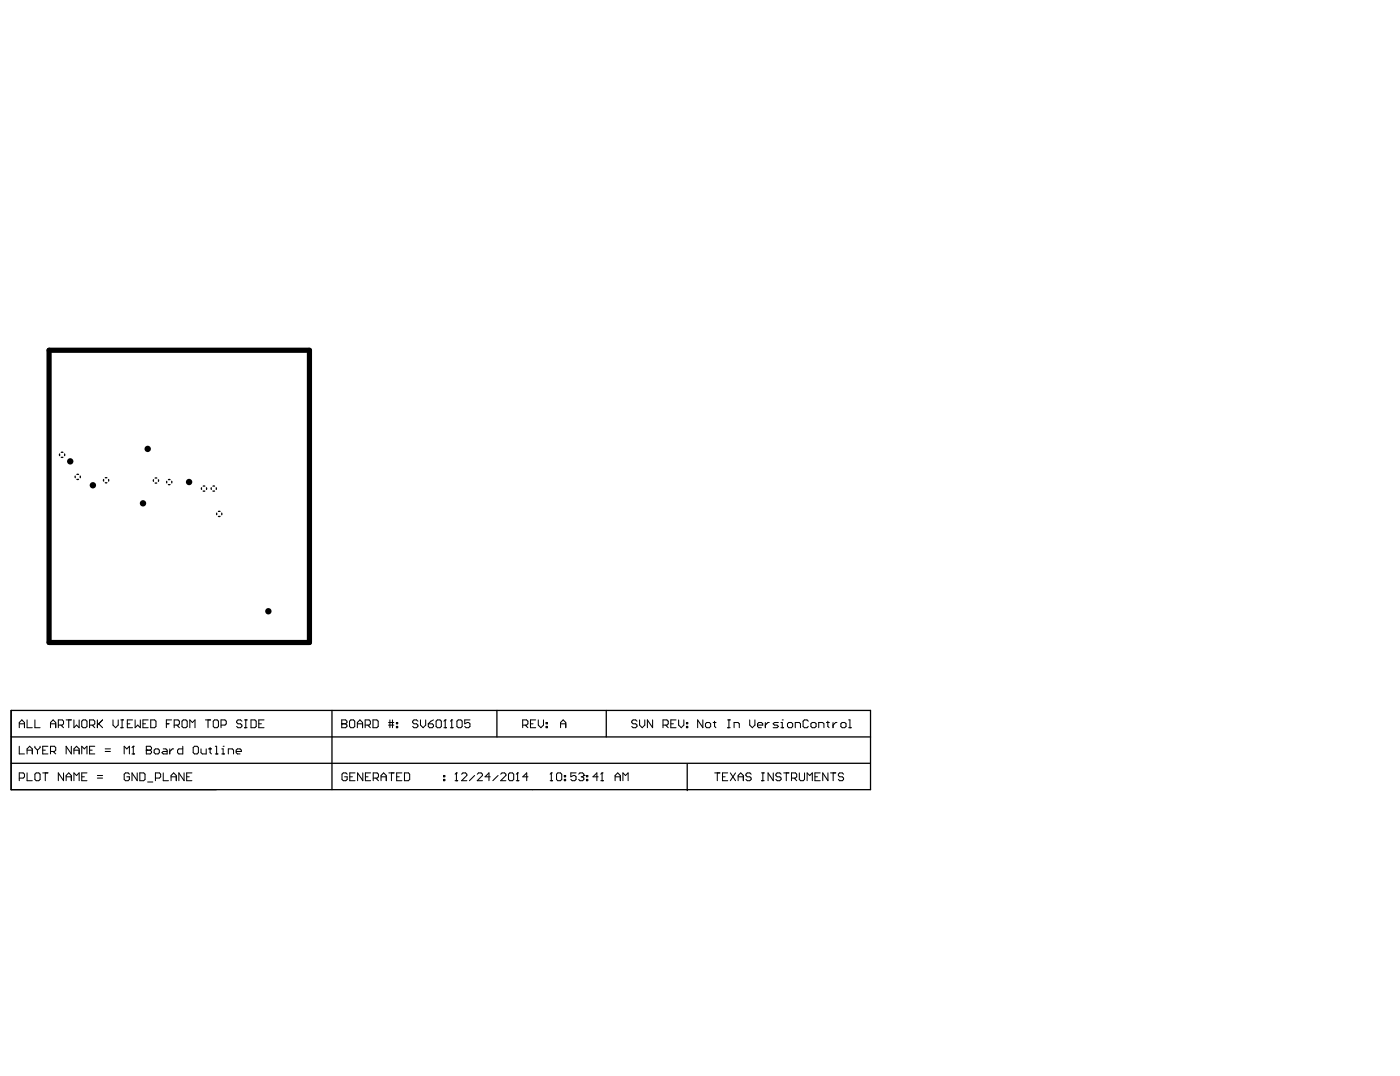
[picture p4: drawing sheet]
<svg xmlns="http://www.w3.org/2000/svg" width="271mm" height="208mm" viewBox="0 0 271 208" stroke-linecap="round" stroke-linejoin="round" font-family="sans-serif">
<g fill="none" stroke="#000" stroke-width=".25">
<path d="M9.5 67.8h50.4v56.5h-50.4zM11.5 87.8v.3M11.9 87.5h.3M11.9 88.5h.3M12.5 87.8v.3M14.6 92.1v.3M14.9 91.8h.3M14.9 92.7h.3M15.5 92.1v.3M20.1 92.7v.4M20.4 92.4h.3M20.4 93.4h.3"/>
<path d="M21 92.7v.4M29.7 92.8v.3M30 92.5h.3M30 93.4h.3M30.7 92.8v.3M32.3 93.1v.3M32.6 92.8h.3M32.6 93.7h.3M33.2 93.1v.3M39 94.4v.3M39.3 94h.3M39.3 95h.3"/>
<path d="M40 94.4v.3M40.9 94.4v.3M41.2 94h.3M41.2 95h.3M41.8 94.4v.3M41.9 99.3v.3M42.3 98.9h.3M42.3 99.9h.3M42.9 99.3v.3M2.1 137.4v15.4h166.4v-15.4h-166.3v15.4M64.2 137.4v15.4M96.2 137.4v5.1"/>
<path d="M117.3 137.4v5.1M2.1 147.6h166.3M2.1 142.5h166.4M133 147.8v5.1"/>
</g>
<g fill="none" stroke="#000" stroke-width=".2">
<path d="M5.2 139.3v1.5h1M6.8 139.3v1.5h1M12.8 139.3h1M13.3 139.3v1.5M14.3 139.3v1.5l.5-.5 .5 .5v-1.5M15.8 139.5l.3-.2h.5l.2 .2v1l-.2 .3h-.5l-.3-.3zM18.8 139.3v1.5M19.9 139.3l-1.1 1M21.9 139.3v1l.5 .5 .5-.5v-1M23.4 139.3h.5M23.6 139.3v1.5M25.6 139.3h-1v1.5h1"/>
<path d="M26.2 139.3v1.5l.5-.5 .5 .5v-1.5M28.7 139.3h-1v1.5h1M29.2 139.3h.7l.3 .2v1l-.3 .3h-.7zM33.2 139.3h-1v1.5M35.2 139.5l.3-.2h.5l.2 .2v1l-.2 .3h-.5l-.3-.3zM39.8 139.3h1M40.3 139.3v1.5M41.3 139.5l.2-.2h.5l.3 .2v1l-.3 .3h-.5l-.2-.3zM46.8 139.5l-.2-.2h-.5l-.3 .2v.3l.3 .2h.5l.2 .3v.2l-.2 .3h-.5l-.3-.3M47.3 139.3h.5M47.6 139.3v1.5M48.6 139.3h.7l.3 .2v1l-.3 .3h-.7z"/>
<path d="M51.1 139.3h-1v1.5h1M66.1 139.3h.8l.2 .2v.3l-.2 .2 .2 .3v.2l-.2 .3h-.8zM67.6 139.5l.3-.2h.5l.3 .2v1l-.3 .3h-.5l-.3-.3zM72.2 139.3h.7l.3 .2v1l-.3 .3h-.7zM75.2 139.8h1M75.5 139.3v1.5M76 139.3v1.5M76.7 139.8h.3v.2h-.3zM80.9 139.5l-.3-.2h-.5l-.2 .2v.3l.2 .2h.5l.3 .3v.2l-.3 .3h-.5l-.2-.3M81.4 139.3v1l.5 .5 .5-.5v-1M83.9 139.3l-.5 .2-.5 .5M84.4 139.5l.2-.2h.6l.2 .2v1l-.2 .3h-.6l-.2-.3z"/>
<path d="M86.2 139.3h.1M86.2 139.3v1.5M86.2 139.3l-.3 .2M87.4 139.3h.1M87.4 139.3v1.5M87.4 139.3l-.2 .2M88.4 139.5l.3-.2h.5l.2 .2v1l-.2 .3h-.5l-.3-.3zM90.9 139.3h-1v.7l.5-.2h.3l.2 .2v.5l-.2 .3h-.5l-.3-.3M103.7 139.3h-1v1.5h1M104.2 139.3v1l.5 .5 .5-.5v-1M105.7 139.8h.2v.2h-.2zM123.3 139.5l-.3-.2h-.5l-.2 .2v.3l.2 .2h.5l.3 .3v.2l-.3 .3h-.5l-.2-.3"/>
<path d="M123.8 139.3v1l.5 .5 .5-.5v-1M126.3 139.3v1.5l-1-1.5v1.5M130.8 139.3h-1v1.5h1M131.3 139.3v1l.5 .5 .5-.5v-1M132.8 139.8h.3v.2h-.3zM136 139.3v1.5l-1-1.5v1.5M138 139.8h.5M138.3 139.5v1l.2 .3M140.8 139.3h.5M141.1 139.3v1.5M145.1 139.3v1l.5 .5 .5-.5v-1M148.1 139.8v1"/>
<path d="M148.9 139.8h-.3l-.5 .5M150.6 139.8h-.7l-.3 .2 .3 .3h.5l.2 .2-.2 .3h-.8M151.1 139.8h.3v1M151.4 139.3h.1M156.4 139.5l-.2-.2h-.5l-.3 .2v1l.3 .3h.5l.2-.3M160 139.8h.5M160.2 139.5v1l.3 .3M161.2 139.8v1M162 139.8h-.3l-.5 .5M164.2 139.3h.3v1.5M3.7 140h1M3.7 140.8v-1l.5-.5 .5 .5v1"/>
<path d="M3.7 144.4v1.4h1M3.7 150.5h.8l.2-.2v-.5l-.2-.3h-.8v1.5M5.2 145.8v-.9l.5-.5 .5 .5v.9M5.2 149.5v1.5h1M5.2 145.1h1M6.8 149.8l.2-.3h.5l.3 .3v1l-.3 .2h-.5l-.2-.2zM6.8 144.4v.2l.5 .5M7.3 145.1v.7M7.8 144.4v.2l-.5 .5M8.3 149.5h1M8.3 145.1h.5M8.8 149.5v1.5"/>
<path d="M9.3 144.4h-1v1.4h1M9.8 140h1M9.8 145.4h.7l.3-.3v-.5l-.3-.2h-.7v1.4M9.8 140.8v-1l.5-.5 .5 .5v1M10.3 145.4l.5 .4M11.3 140.3h.7l.3-.3v-.5l-.3-.2h-.7v1.5M11.8 140.3l.5 .5M12.3 149.5v1.5l-1-1.5v1.5M12.8 151v-1l.5-.5 .5 .5v1M12.8 150.3h1M13.8 144.4v1.4l-1-1.4v1.4M14.3 145.8v-.9l.5-.5 .5 .5v.9"/>
<path d="M14.3 151v-1.5l.5 .5 .5-.5v1.5M14.3 145.1h1M15.8 150.3h.5M15.8 145.8v-1.4l.5 .5 .5-.5v1.4M16.8 149.5h-1v1.5h1M17.3 140.3h.8l.2-.3v-.5l-.2-.2h-.8v1.5M17.3 145.1h.5M17.8 140.3l.5 .5M18.3 144.4h-1v1.4h1M18.8 150.5h1.1M18.8 150h1.1M19.1 140l.8 .8"/>
<path d="M20.4 145.4h1M20.4 144.9h1M23.4 140.8h.5M24 145.8v-1.4l.5 .5 .5-.5v1.4M24.6 140h.5M25 149.8l-.2-.3h-.5l-.3 .3v1l.3 .2h.5l.2-.2v-.5h-.5M25.5 145.8h.5M25.8 144.4h.1M25.8 144.4v1.4M25.8 144.4l-.3 .2M26.6 149.5v1.5l-1.1-1.5v1.5M27.1 149.5h.7l.3 .3v1l-.3 .2h-.7z"/>
<path d="M27.7 140h.5M28.3 145.1h.1M28.3 144.4h.8l.2 .2v.3l-.2 .2 .2 .3v.2l-.2 .2h-.8zM28.3 145.1h.8M28.6 151.3h1M29.8 145.1l.3-.2h.5l.2 .2v.5l-.2 .2h-.5l-.3-.2zM30.1 150.5h.7l.3-.2v-.5l-.3-.3h-.7v1.5M31.6 149.5v1.5h1M31.6 144.9h.5l.2 .2v.7h-.7l-.3-.2 .3-.2h.7M32.2 140h.5M32.9 144.9v.9M33.1 150.3h1"/>
<path d="M33.1 151v-1l.5-.5 .5 .5v1M33.6 144.9h-.2l-.5 .5M33.7 140.3h.8l.2-.3v-.5l-.2-.2h-.8v1.5M34.2 140.3l.5 .5M35.4 144.4v1.4h-.8l-.2-.2v-.5l.2-.2h.8M35.6 149.5v1.5l-1-1.5v1.5M36.1 150.3h.5M36.7 140.8v-1.5l.5 .5 .5-.5v1.5M37.1 149.5h-1v1.5h1M37.4 144.6l.2-.2h.5l.3 .2v1l-.3 .2h-.5l-.2-.2zM38.9 144.9v.7l.3 .2h.7v-.9M40.4 144.9h.5"/>
<path d="M40.7 144.6v1l.2 .2M41.7 145.8h.5M41.7 144.4h.2v1.4M42.8 140.3h.7l.3-.3v-.5l-.3-.2h-.7v1.5M42.9 145.8h.5M42.9 144.9h.3v.9M43.2 144.4h.1M44.2 145.8v-.9h.7l.3 .2v.7M45.7 145.4h1v-.3l-.2-.2h-.5l-.3 .2v.5l.3 .2h.5M47.3 140.8h.5M50.1 140h.5M66.1 140h.1"/>
<path d="M66.1 140h.8M67.2 149.8l-.3-.3h-.5l-.2 .3v1l.2 .2h.5l.3-.2v-.5h-.5M67.7 150.3h.5M68.7 149.5h-1v1.5h1M69.2 140h1M69.2 140.8v-1l.5-.5 .5 .5v1M70.2 149.5v1.5l-1-1.5v1.5M70.7 140.3h.7l.3-.3v-.5l-.3-.2h-.7v1.5M70.7 150.3h.5M71.2 140.3l.5 .5M71.7 149.5h-1v1.5h1M72.2 150.5h.8l.2-.2v-.5l-.2-.3h-.8v1.5"/>
<path d="M72.7 150.5l.5 .5M73.7 150.3h1M73.7 151v-1l.5-.5 .5 .5v1M75.2 140.3h1M75.3 149.5h1M75.8 149.5v1.5M76.7 140.5h.3v.3h-.3zM76.8 150.3h.5M77.8 149.5h-1v1.5h1M78.3 149.5h.7l.3 .3v1l-.3 .2h-.7zM82.9 140h.7l.3 .3v.2l-.3 .3h-.5l-.2-.3zM85.8 150.8h.3v.2h-.3z"/>
<path d="M85.8 150h.3v.3h-.3zM85.9 140.8h.5M87.2 140.8h.5M88.1 151h.5M88.3 149.5h.1M88.3 149.5v1.5M88.3 149.5l-.2 .3M89.3 149.8l.3-.3h.5l.2 .3v.2l-1 1h1M91.9 150l-1.1 1M92.4 149.8l.2-.3h.5l.3 .3v.2l-1 1h1M94.9 150.3h-1l.7-.8v1.5M96.4 150l-1 1"/>
<path d="M96.9 149.8l.2-.3h.5l.3 .3v.2l-1 1h1M98.4 149.8l.3-.3h.5l.2 .3v1l-.2 .2h-.5l-.3-.2zM99.9 151h.5M100.2 149.5h.1M100.2 149.5v1.5M100.2 149.5l-.3 .3M101.2 140.3h.7l.3-.3v-.5l-.3-.2h-.7v1.5M101.7 140.3l.5 .5M102.2 150.3h-1l.7-.8v1.5M102.7 140h.5M105.7 140.5h.2v.3h-.2zM106.5 151h.4"/>
<path d="M106.7 149.5h.1M106.7 149.5v1.5M106.7 149.5l-.2 .3M107.7 149.8l.3-.3h.5l.2 .3v1l-.2 .2h-.5l-.3-.2zM108.5 140.8v-1l.5-.5 .5 .5v1M108.5 140h1M109.2 150h.3v.3h-.3zM109.2 150.8h.3v.2h-.3zM111.5 149.5h-1v.8l.7-.3 .3 .3v.5l-.3 .2h-.5l-.2-.2M112 149.8l.2-.3h.5l.3 .3v.2M112.5 150.3h.2M112.7 150.3l.3 .2v.3l-.3 .2h-.5l-.2-.2"/>
<path d="M113 150h.1M113 150l-.3 .3M113.5 150.8h.2v.2h-.2zM113.5 150h.2v.3h-.2zM115.8 150.3h-1l.7-.8v1.5M116.3 151h.5M116.5 149.5h.1M116.5 149.5v1.5M116.5 149.5l-.2 .3M119 150.3h1M119 151v-1l.5-.5 .5 .5v1M120.5 151v-1.5l.6 .5 .5-.5v1.5"/>
<path d="M128.3 140.3h.8l.2-.3v-.5l-.2-.2h-.8v1.5M128.8 140.3l.5 .5M129.8 140h.5M132.8 140.5h.3v.3h-.3zM136.5 140l.3-.2h.5l.2 .2v.5l-.2 .3h-.5l-.3-.3zM138.3 149.5h1M138.8 149.5v1.5M139.8 150.3h.5M140.8 140.8h.5M140.8 149.5h-1v1.5h1M141.3 149.5l1 1.5M142.1 140.8v-1h.7l.3 .2v.8"/>
<path d="M142.3 149.5l-1 1.5M142.8 150.3h1.1M142.8 151v-1l.5-.5 .6 .5v1M145.4 149.8l-.3-.3h-.5l-.2 .3v.2l.2 .3h.5l.3 .2v.3l-.3 .2h-.5l-.2-.2M146.6 140.3h1v-.3l-.2-.2h-.5l-.3 .2v.5l.3 .3h.5M147.4 149.5h.5M147.4 151h.5M147.6 149.5v1.5M149.6 149.5v1.5l-1-1.5v1.5M151.1 140.8h.5M151.2 149.8l-.3-.3h-.5l-.2 .3v.2l.2 .3h.5l.3 .2v.3l-.3 .2h-.5l-.2-.2M151.7 149.5h1"/>
<path d="M152.2 149.5v1.5M152.4 140l.2-.2h.5l.3 .2v.5l-.3 .3h-.5l-.2-.3zM153.2 150.5h.7l.3-.2v-.5l-.3-.3h-.7v1.5M153.7 150.5l.5 .5M153.9 140.8v-1h.8l.2 .2v.8M154.7 149.5v1.3l.2 .2h.5l.3-.2v-1.3M156.2 151v-1.5l.5 .5 .5-.5v1.5M156.9 140l.3-.2h.5l.2 .2v.5l-.2 .3h-.5l-.3-.3zM157.7 150.3h.5M158.4 140.8v-1h.8l.2 .2v.8M158.7 149.5h-1v1.5h1M160.2 149.5v1.5l-1-1.5v1.5"/>
<path d="M160.7 149.5h1M161.2 149.5v1.5M162.7 140l.3-.2h.5l.2 .2v.5l-.2 .3h-.5l-.3-.3zM163.3 149.8l-.3-.3h-.5l-.3 .3v.2l.3 .3h.5l.3 .2v.3l-.3 .2h-.5l-.3-.2M164.2 140.8h.5"/>
</g>
<path d="M9.5 67.8h50.4v56.5h-50.4z" fill="none" stroke="#000" stroke-width="1"/>
<g fill="#000">
<circle cx="13.6" cy="89.2" r=".62"/>
<circle cx="18" cy="93.9" r=".62"/>
<circle cx="27.7" cy="97.4" r=".62"/>
<circle cx="28.6" cy="86.8" r=".62"/>
<circle cx="36.6" cy="93.2" r=".62"/>
<circle cx="51.9" cy="118.2" r=".62"/>
</g>
</svg>
